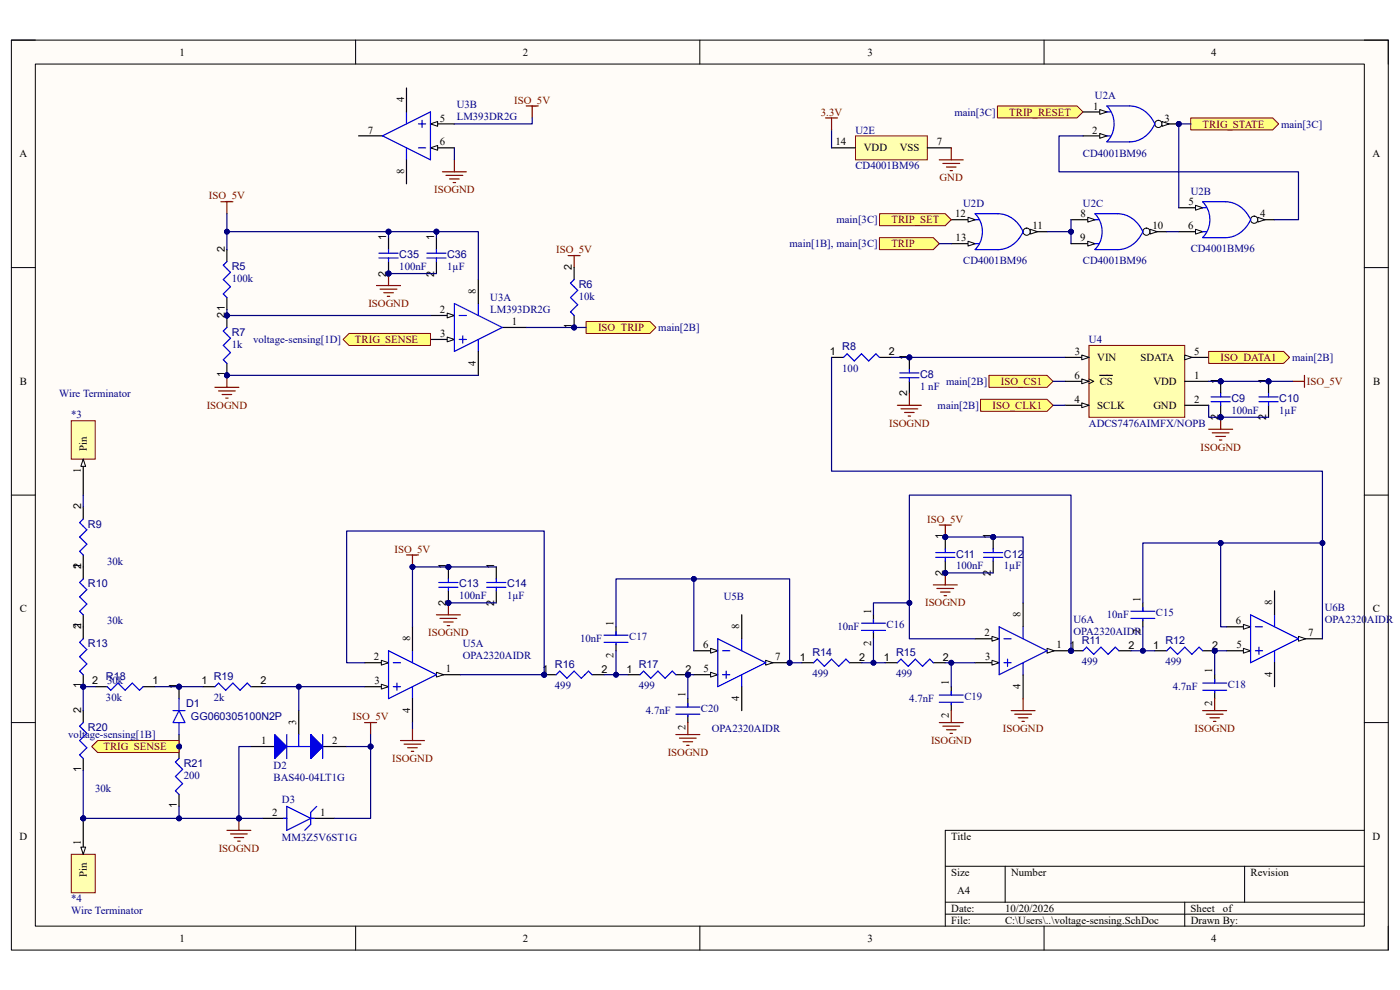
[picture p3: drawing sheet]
<svg xmlns="http://www.w3.org/2000/svg" width="297mm" height="210mm" viewBox="0 0 297 210" stroke-linecap="round" stroke-linejoin="round" font-family="sans-serif">
<defs><g id="words">
<g font-size="2.3">
<text x="38.1" y="11.8">1</text>
<text x="110.9" y="11.8">2</text>
<text x="184" y="11.8">3</text>
<text x="256.9" y="11.8">4</text>
<text x="85.7" y="21.7" transform="rotate(-90 85.7 21.7)">4</text>
<text x="231.9" y="23.2">1</text>
<text x="78.1" y="28.3">7</text>
<text x="93.3" y="25.8">5</text>
<text x="231.7" y="28.3">2</text>
<text x="247" y="25.8">3</text>
<text x="4.1" y="33.4">A</text>
<text x="93.3" y="30.9">6</text>
<text x="177.2" y="30.9">14</text>
<text x="183.3" y="32.1">VDD</text>
<text x="190.9" y="32.1">VSS</text>
<text x="198.8" y="30.9">7</text>
<text x="291.2" y="33.4">A</text>
<text x="85.7" y="37" transform="rotate(-90 85.7 37)">8</text>
<text x="202.6" y="46.1">12</text>
<text x="229.2" y="46.1">8</text>
<text x="252.1" y="43.6">5</text>
<text x="267.3" y="46.1">4</text>
<text x="47.7" y="53.5" transform="rotate(-90 47.7 53.5)">2</text>
<text x="82" y="50.9" transform="rotate(-90 82 50.9)">1</text>
<text x="92.1" y="50.9" transform="rotate(-90 92.1 50.9)">1</text>
<text x="202.7" y="51.2">13</text>
<text x="219.1" y="48.6">11</text>
<text x="229.2" y="51.2">9</text>
<text x="244.5" y="48.6">10</text>
<text x="252.1" y="48.6">6</text>
<text x="82" y="58.7" transform="rotate(-90 82 58.7)">2</text>
<text x="92.1" y="58.7" transform="rotate(-90 92.1 58.7)">2</text>
<text x="121.3" y="57.3" transform="rotate(-90 121.3 57.3)">2</text>
<text x="101" y="62.4" transform="rotate(-90 101 62.4)">8</text>
<text x="47.7" y="67.4" transform="rotate(-90 47.7 67.4)">21</text>
<text x="93.3" y="66.4">2</text>
<text x="93.4" y="71.5">3</text>
<text x="108.6" y="69">1</text>
<text x="121.3" y="69.8" transform="rotate(-90 121.3 69.8)">1</text>
<text x="101" y="77.6" transform="rotate(-90 101 77.6)">4</text>
<text x="176.1" y="75.4">1</text>
<text x="188.6" y="75.4">2</text>
<text x="192.4" y="76.3" transform="rotate(-90 192.4 76.3)">1</text>
<text x="228" y="75.3">3</text>
<text x="232.8" y="76.6">VIN</text>
<text x="241.9" y="76.6">SDATA</text>
<text x="253.4" y="75.3">5</text>
<text x="4.2" y="81.7">B</text>
<text x="47.7" y="80" transform="rotate(-90 47.7 80)">1</text>
<text x="227.9" y="80.4">6</text>
<text x="233.3" y="81.7">CS</text>
<text x="244.7" y="81.7">VDD</text>
<text x="253.4" y="80.4">1</text>
<text x="258.5" y="81.4" transform="rotate(-90 258.5 81.4)">1</text>
<text x="268.6" y="81.4" transform="rotate(-90 268.6 81.4)">1</text>
<text x="291.3" y="81.7">B</text>
<text x="192.4" y="84.1" transform="rotate(-90 192.4 84.1)">2</text>
<text x="227.9" y="85.5">4</text>
<text x="232.8" y="86.7">SCLK</text>
<text x="244.7" y="86.7">GND</text>
<text x="253.4" y="85.5">2</text>
<text x="258.5" y="89.2" transform="rotate(-90 258.5 89.2)">2</text>
<text x="268.6" y="89.2" transform="rotate(-90 268.6 89.2)">2</text>
<text x="18.4" y="95.6" transform="rotate(-90 18.4 95.6)">Pin</text>
<text x="17.1" y="100.3" transform="rotate(-90 17.1 100.3)">1</text>
<text x="17.2" y="108.1" transform="rotate(-90 17.2 108.1)">2</text>
<text x="200.1" y="114.4" transform="rotate(-90 200.1 114.4)">1</text>
<text x="210.2" y="114.4" transform="rotate(-90 210.2 114.4)">1</text>
<text x="17.2" y="120.8" transform="rotate(-90 17.2 120.8)">2</text>
<text x="17.2" y="120.6" transform="rotate(-90 17.2 120.6)">1</text>
<text x="94.7" y="120.8" transform="rotate(-90 94.7 120.8)">1</text>
<text x="104.8" y="120.8" transform="rotate(-90 104.8 120.8)">1</text>
<text x="200.1" y="122.2" transform="rotate(-90 200.1 122.2)">2</text>
<text x="210.2" y="122.2" transform="rotate(-90 210.2 122.2)">2</text>
<text x="4.2" y="129.9">C</text>
<text x="94.7" y="128.5" transform="rotate(-90 94.7 128.5)">2</text>
<text x="104.8" y="128.5" transform="rotate(-90 104.8 128.5)">2</text>
<text x="184.8" y="130.2" transform="rotate(-90 184.8 130.2)">1</text>
<text x="216.5" y="130.9" transform="rotate(-90 216.5 130.9)">8</text>
<text x="241.9" y="127.6" transform="rotate(-90 241.9 127.6)">1</text>
<text x="269.9" y="128.4" transform="rotate(-90 269.9 128.4)">8</text>
<text x="291.3" y="129.9">C</text>
<text x="17.2" y="133.5" transform="rotate(-90 17.2 133.5)">2</text>
<text x="17.2" y="133.3" transform="rotate(-90 17.2 133.3)">1</text>
<text x="87" y="136" transform="rotate(-90 87 136)">8</text>
<text x="130.2" y="132.7" transform="rotate(-90 130.2 132.7)">1</text>
<text x="149.2" y="137.5">6</text>
<text x="156.8" y="133.5" transform="rotate(-90 156.8 133.5)">8</text>
<text x="184.8" y="137.1" transform="rotate(-90 184.8 137.1)">2</text>
<text x="208.9" y="135">2</text>
<text x="224.2" y="137.5">1</text>
<text x="226.9" y="137.6">1</text>
<text x="239.4" y="137.6">2</text>
<text x="241.9" y="134.5" transform="rotate(-90 241.9 134.5)">2</text>
<text x="244.6" y="137.6">1</text>
<text x="257.2" y="137.6">2</text>
<text x="262.2" y="132.5">6</text>
<text x="262.3" y="137.5">5</text>
<text x="277.5" y="135">7</text>
<text x="79.3" y="140.1">2</text>
<text x="94.6" y="142.6">1</text>
<text x="115.1" y="142.7">1</text>
<text x="127.6" y="142.7">2</text>
<text x="130.2" y="139.6" transform="rotate(-90 130.2 139.6)">2</text>
<text x="132.9" y="142.7">1</text>
<text x="145.4" y="142.7">2</text>
<text x="149.3" y="142.6">5</text>
<text x="164.5" y="140.1">7</text>
<text x="169.7" y="140.1">1</text>
<text x="182.2" y="140.1">2</text>
<text x="187.5" y="140.1">1</text>
<text x="200" y="140.1">2</text>
<text x="209" y="140.1">3</text>
<text x="257.2" y="142.9" transform="rotate(-90 257.2 142.9)">1</text>
<text x="269.9" y="143.7" transform="rotate(-90 269.9 143.7)">4</text>
<text x="17.2" y="146" transform="rotate(-90 17.2 146)">1</text>
<text x="19.6" y="145.2">2</text>
<text x="32.4" y="145.2">1</text>
<text x="37.5" y="146.2" transform="rotate(-90 37.5 146.2)">1</text>
<text x="42.7" y="145.2">1</text>
<text x="55.2" y="145.2">2</text>
<text x="79.4" y="145.2">3</text>
<text x="145.4" y="148" transform="rotate(-90 145.4 148)">1</text>
<text x="156.8" y="148.8" transform="rotate(-90 156.8 148.8)">4</text>
<text x="201.3" y="145.4" transform="rotate(-90 201.3 145.4)">1</text>
<text x="216.5" y="146.2" transform="rotate(-90 216.5 146.2)">4</text>
<text x="257.2" y="149.8" transform="rotate(-90 257.2 149.8)">2</text>
<text x="17.2" y="151.3" transform="rotate(-90 17.2 151.3)">2</text>
<text x="62.9" y="153.8" transform="rotate(-90 62.9 153.8)">3</text>
<text x="87" y="151.3" transform="rotate(-90 87 151.3)">4</text>
<text x="145.4" y="154.9" transform="rotate(-90 145.4 154.9)">2</text>
<text x="201.3" y="152.3" transform="rotate(-90 201.3 152.3)">2</text>
<text x="37.5" y="159" transform="rotate(-90 37.5 159)">2</text>
<text x="55.4" y="157.9">1</text>
<text x="70.5" y="157.9">2</text>
<text x="17.2" y="163.8" transform="rotate(-90 17.2 163.8)">1</text>
<text x="37.5" y="171.4" transform="rotate(-90 37.5 171.4)">1</text>
<text x="57.7" y="173.1">2</text>
<text x="67.9" y="173.1">1</text>
<text x="4.1" y="178.2">D</text>
<text x="17.1" y="179.2" transform="rotate(-90 17.1 179.2)">1</text>
<text x="201.8" y="178.2">Title</text>
<text x="291.2" y="178.2">D</text>
<text x="201.8" y="185.8">Size</text>
<text x="214.5" y="185.8">Number</text>
<text x="265.3" y="185.8">Revision</text>
<text x="18.4" y="186.1" transform="rotate(-90 18.4 186.1)">Pin</text>
<text x="203.1" y="189.6">A4</text>
<text x="201.8" y="193.4">Date:</text>
<text x="201.8" y="196">File:</text>
<text x="213.2" y="196">C:\Users\..\voltage-sensing.SchDoc</text>
<text x="213.2" y="193.4">10/20/2026</text>
<text x="252.6" y="193.4">Sheet</text>
<text x="252.6" y="196">Drawn By:</text>
<text x="259.5" y="193.4">of</text>
<text x="38.1" y="199.8">1</text>
<text x="110.9" y="199.8">2</text>
<text x="184" y="199.8">3</text>
<text x="256.9" y="199.8">4</text>
</g>
<g font-size="2.3" fill="#000080">
<text x="96.9" y="23">U3B</text>
<text x="232.3" y="21">U2A</text>
<text x="96.9" y="25.5">LM393DR2G</text>
<text x="181.5" y="28.3">U2E</text>
<text x="202.5" y="24.5">main[3C]</text>
<text x="271.8" y="27.1">main[3C]</text>
<text x="181.5" y="35.9">CD4001BM96</text>
<text x="229.7" y="33.4">CD4001BM96</text>
<text x="252.6" y="41.3">U2B</text>
<text x="177.5" y="47.4">main[3C]</text>
<text x="204.3" y="43.8">U2D</text>
<text x="229.7" y="43.8">U2C</text>
<text x="167.5" y="52.5">main[1B], main[3C]</text>
<text x="252.6" y="53.5">CD4001BM96</text>
<text x="49.1" y="59.8">100k</text>
<text x="49.1" y="57.3">R5</text>
<text x="84.7" y="57.3">100nF</text>
<text x="84.7" y="54.8">C35</text>
<text x="94.9" y="57.3">1µF</text>
<text x="94.9" y="54.8">C36</text>
<text x="204.3" y="56">CD4001BM96</text>
<text x="229.7" y="56">CD4001BM96</text>
<text x="104" y="63.9">U3A</text>
<text x="122.8" y="63.6">10k</text>
<text x="122.8" y="61.1">R6</text>
<text x="49.1" y="71.3">R7</text>
<text x="104" y="66.4">LM393DR2G</text>
<text x="139.7" y="70.2">main[2B]</text>
<text x="49.1" y="73.8">1k</text>
<text x="53.7" y="72.8">voltage-sensing[1D]</text>
<text x="178.7" y="74.3">R8</text>
<text x="231" y="72.8">U4</text>
<text x="274.1" y="76.6">main[2B]</text>
<text x="178.7" y="78.9">100</text>
<text x="195.2" y="82.7">1 nF</text>
<text x="195.2" y="80.2">C8</text>
<text x="200.7" y="81.7">main[2B]</text>
<text x="12.6" y="84.2">Wire Terminator</text>
<text x="15.1" y="88.8">*3</text>
<text x="198.9" y="86.7">main[2B]</text>
<text x="261.2" y="87.8">100nF</text>
<text x="261.2" y="85.3">C9</text>
<text x="271.4" y="87.8">1µF</text>
<text x="271.4" y="85.3">C10</text>
<text x="231" y="90.6">ADCS7476AIMFX/NOPB</text>
<text x="18.7" y="111.9">R9</text>
<text x="22.7" y="119.8">30k</text>
<text x="202.8" y="118.3">C11</text>
<text x="213" y="118.3">C12</text>
<text x="18.7" y="124.6">R10</text>
<text x="97.4" y="124.6">C13</text>
<text x="107.6" y="124.6">C14</text>
<text x="202.8" y="120.8">100nF</text>
<text x="213" y="120.8">1µF</text>
<text x="97.4" y="127.1">100nF</text>
<text x="107.6" y="127.1">1µF</text>
<text x="153.5" y="127.4">U5B</text>
<text x="234.8" y="131.2">10nF</text>
<text x="245.2" y="130.7">C15</text>
<text x="281.1" y="129.7">U6B</text>
<text x="18.7" y="137.3">R13</text>
<text x="22.7" y="132.5">30k</text>
<text x="98.2" y="137.3">U5A</text>
<text x="123.1" y="136.3">10nF</text>
<text x="133.5" y="135.8">C17</text>
<text x="177.7" y="133.7">10nF</text>
<text x="188.1" y="133.2">C16</text>
<text x="227.7" y="132.2">U6A</text>
<text x="227.7" y="134.7">OPA2320AIDR</text>
<text x="229.5" y="136.6">R11</text>
<text x="247.3" y="136.6">R12</text>
<text x="281.1" y="132.2">OPA2320AIDR</text>
<text x="98.2" y="139.8">OPA2320AIDR</text>
<text x="117.7" y="141.6">R16</text>
<text x="135.5" y="141.6">R17</text>
<text x="172.3" y="143.6">499</text>
<text x="172.3" y="139.1">R14</text>
<text x="190.1" y="143.6">499</text>
<text x="190.1" y="139.1">R15</text>
<text x="229.5" y="141.1">499</text>
<text x="247.3" y="141.1">499</text>
<text x="22.5" y="148.7">30k</text>
<text x="22.5" y="144.2">R18</text>
<text x="22.7" y="145.2">30k</text>
<text x="45.3" y="148.7">2k</text>
<text x="45.3" y="144.2">R19</text>
<text x="117.7" y="146.2">499</text>
<text x="135.5" y="146.2">499</text>
<text x="192.9" y="149">4.7nF</text>
<text x="204.6" y="148.5">C19</text>
<text x="248.8" y="146.4">4.7nF</text>
<text x="260.5" y="145.9">C18</text>
<text x="18.7" y="155.1">R20</text>
<text x="39.5" y="150">D1</text>
<text x="40.5" y="152.8">GG060305100N2P</text>
<text x="137" y="151.5">4.7nF</text>
<text x="148.7" y="151">C20</text>
<text x="151" y="155.3">OPA2320AIDR</text>
<text x="14.5" y="156.6">voltage-sensing[1B]</text>
<text x="39" y="165.2">200</text>
<text x="39" y="162.7">R21</text>
<text x="58" y="163.2">D2</text>
<text x="58" y="165.7">BAS40-04LT1G</text>
<text x="20.2" y="168">30k</text>
<text x="59.8" y="170.3">D3</text>
<text x="59.8" y="178.4">MM3Z5V6ST1G</text>
<text x="15.1" y="191.4">*4</text>
<text x="15.1" y="194">Wire Terminator</text>
</g>
<g font-size="2.3" fill="#800000">
<text x="109.1" y="22">ISO_5V</text>
<text x="174.2" y="24.5">3.3V</text>
<text x="214.1" y="24.5">TRIP_RESET</text>
<text x="255.1" y="27.1">TRIG_STATE</text>
<text x="92.1" y="41">ISOGND</text>
<text x="199.3" y="38.5">GND</text>
<text x="44.3" y="42.3">ISO_5V</text>
<text x="189.1" y="47.4">TRIP_SET</text>
<text x="118" y="53.7">ISO_5V</text>
<text x="189.1" y="52.5">TRIP</text>
<text x="78.1" y="65.2">ISOGND</text>
<text x="126.9" y="70.2">ISO_TRIP</text>
<text x="75.3" y="72.8">TRIG_SENSE</text>
<text x="259" y="76.6">ISO_DATA1</text>
<text x="212.3" y="81.7">ISO_CS1</text>
<text x="277.2" y="81.7">ISO_5V</text>
<text x="43.9" y="86.7">ISOGND</text>
<text x="210.6" y="86.7">ISO_CLK1</text>
<text x="188.6" y="90.6">ISOGND</text>
<text x="254.7" y="95.6">ISOGND</text>
<text x="196.7" y="110.9">ISO_5V</text>
<text x="83.7" y="117.2">ISO_5V</text>
<text x="196.3" y="128.7">ISOGND</text>
<text x="90.8" y="135">ISOGND</text>
<text x="74.8" y="152.8">ISO_5V</text>
<text x="212.8" y="155.3">ISOGND</text>
<text x="253.4" y="155.3">ISOGND</text>
<text x="22" y="159.1">TRIG_SENSE</text>
<text x="83.2" y="161.7">ISOGND</text>
<text x="141.6" y="160.4">ISOGND</text>
<text x="197.5" y="157.9">ISOGND</text>
<text x="46.4" y="180.7">ISOGND</text>
</g>
</g></defs>
<path d="M2.4 8.5h292.1v193h-292.1z" fill-rule="evenodd" fill="#fffcf8"/>
<path d="M2.4 8.5h292.1v193h-292.1z" fill="none" stroke="#000" stroke-width=".21"/>
<path d="M7.5 13.6h281.9v182.9h-281.9z" fill-rule="evenodd" fill="#fffcf8"/>
<g fill="none" stroke="#000" stroke-width=".21">
<path d="M2.4 8.5h5.1M7.5 13.6h281.9v182.9h-281.9zM75.4 8.5v5.1M148.5 8.5v5.1M221.5 8.5v5.1M289.4 8.5h5.1v5.1M2.4 56.8h5.1M289.4 56.8h5.1M2.4 105h5.1M289.4 105h5.1M2.4 153.3h5.1M289.4 153.3h5.1"/>
<path d="M289.4 176.1h-88.9v20.4M75.4 196.5v5M148.5 196.5v5M200.5 183.8h88.9M200.5 191.4h88.9M200.5 193.9h88.9M213.2 183.8v7.6M221.5 196.5v5M251.3 191.4v5.1M264 183.8v7.6M294.5 196.5v5"/>
</g>
<circle cx="250.1" cy="26.3" r=".51" fill="#000080"/>
<circle cx="250.1" cy="26.3" r=".51" fill="none" stroke="#000080" stroke-width=".21"/>
<path d="M229.8 23.7h5" fill="none" stroke="#000" stroke-width=".25"/>
<path d="M233.3 23.2l1.5 .5-1.5 .6z" fill="#f8fcff"/>
<path d="M233.3 23.2l1.5 .5-1.5 .6z" fill="none" stroke="#000" stroke-width=".21"/>
<path d="M229.8 28.8h5" fill="none" stroke="#000" stroke-width=".25"/>
<path d="M233.3 28.3l1.5 .5-1.5 .5z" fill="#f8fcff"/>
<path d="M233.3 28.3l1.5 .5-1.5 .5z" fill="none" stroke="#000" stroke-width=".21"/>
<path d="M245 26.3h5.1" fill="none" stroke="#000" stroke-width=".25"/>
<circle cx="245.8" cy="26.3" r=".76" fill="#f8fcff"/>
<circle cx="245.8" cy="26.3" r=".76" fill="none" stroke="#000" stroke-width=".21"/>
<path d="M246.5 25.8l1.5 .5-1.5 .5z" fill="#f8fcff"/>
<path d="M246.5 25.8l1.5 .5-1.5 .5z" fill="none" stroke="#000" stroke-width=".21"/>
<circle cx="250.1" cy="26.3" r=".51" fill="#000080"/>
<circle cx="250.1" cy="26.3" r=".51" fill="none" stroke="#000080" stroke-width=".21"/>
<path d="M234.8 22.5a5.4 5.4 0 0 1 0 7.6M234.8 22.5h4.9a6 6 0 0 1 5.3 3.8 6.1 6.1 0 0 1-5.3 3.8h-4.9M234.8 23.7h.8M234.8 28.8h.8" fill="none" stroke="#00f" stroke-width=".25"/>
<path d="M265.3 46.6h5.1" fill="none" stroke="#000" stroke-width=".25"/>
<circle cx="266.1" cy="46.6" r=".76" fill="#f8fcff"/>
<circle cx="266.1" cy="46.6" r=".76" fill="none" stroke="#000" stroke-width=".21"/>
<path d="M266.8 46.1l1.6 .5-1.6 .5z" fill="#f8fcff"/>
<path d="M266.8 46.1l1.6 .5-1.6 .5z" fill="none" stroke="#000" stroke-width=".21"/>
<path d="M250.1 44.1h5.1" fill="none" stroke="#000" stroke-width=".25"/>
<path d="M253.6 43.6l1.6 .5-1.6 .5z" fill="#f8fcff"/>
<path d="M253.6 43.6l1.6 .5-1.6 .5z" fill="none" stroke="#000" stroke-width=".21"/>
<path d="M250.1 49.1h5.1" fill="none" stroke="#000" stroke-width=".25"/>
<path d="M253.6 48.6l1.6 .5-1.6 .6z" fill="#f8fcff"/>
<path d="M253.6 48.6l1.6 .5-1.6 .6z" fill="none" stroke="#000" stroke-width=".21"/>
<path d="M255.1 42.8a5.4 5.4 0 0 1 0 7.6M255.2 42.8h4.8a6 6 0 0 1 5.3 3.8 6.1 6.1 0 0 1-5.3 3.8h-4.8M255.2 44.1h.7M255.2 49.1h.7" fill="none" stroke="#00f" stroke-width=".25"/>
<path d="M242.5 49.1h5" fill="none" stroke="#000" stroke-width=".25"/>
<circle cx="243.2" cy="49.1" r=".76" fill="#f8fcff"/>
<circle cx="243.2" cy="49.1" r=".76" fill="none" stroke="#000" stroke-width=".21"/>
<path d="M244 48.6l1.5 .5-1.5 .6z" fill="#f8fcff"/>
<path d="M244 48.6l1.5 .5-1.5 .6z" fill="none" stroke="#000" stroke-width=".21"/>
<path d="M227.2 46.6h5.1" fill="none" stroke="#000" stroke-width=".25"/>
<path d="M230.8 46.1l1.5 .5-1.5 .5z" fill="#f8fcff"/>
<path d="M230.8 46.1l1.5 .5-1.5 .5z" fill="none" stroke="#000" stroke-width=".21"/>
<path d="M227.2 51.7h5.1" fill="none" stroke="#000" stroke-width=".25"/>
<path d="M230.8 51.2l1.5 .5-1.5 .5z" fill="#f8fcff"/>
<path d="M230.8 51.2l1.5 .5-1.5 .5z" fill="none" stroke="#000" stroke-width=".21"/>
<path d="M232.3 45.4a5.4 5.4 0 0 1 0 7.5M232.3 45.3h4.8a6 6 0 0 1 5.4 3.8 6.1 6.1 0 0 1-5.4 3.9h-4.8M232.3 46.6h.8M232.3 51.7h.8" fill="none" stroke="#00f" stroke-width=".25"/>
<path d="M217.1 49.1h5" fill="none" stroke="#000" stroke-width=".25"/>
<circle cx="217.8" cy="49.1" r=".76" fill="#f8fcff"/>
<circle cx="217.8" cy="49.1" r=".76" fill="none" stroke="#000" stroke-width=".21"/>
<path d="M218.6 48.6l1.5 .5-1.5 .6z" fill="#f8fcff"/>
<path d="M218.6 48.6l1.5 .5-1.5 .6z" fill="none" stroke="#000" stroke-width=".21"/>
<path d="M201.8 46.6h5.1" fill="none" stroke="#000" stroke-width=".25"/>
<path d="M205.4 46.1l1.5 .5-1.5 .5z" fill="#f8fcff"/>
<path d="M205.4 46.1l1.5 .5-1.5 .5z" fill="none" stroke="#000" stroke-width=".21"/>
<path d="M201.8 51.7h5.1" fill="none" stroke="#000" stroke-width=".25"/>
<path d="M205.4 51.2l1.5 .5-1.5 .5z" fill="#f8fcff"/>
<path d="M205.4 51.2l1.5 .5-1.5 .5z" fill="none" stroke="#000" stroke-width=".21"/>
<path d="M206.9 45.4a5.4 5.4 0 0 1 0 7.5M206.9 45.3h4.8a6 6 0 0 1 5.4 3.8 6.1 6.1 0 0 1-5.4 3.9h-4.8M206.9 46.6h.8M206.9 51.7h.8" fill="none" stroke="#00f" stroke-width=".25"/>
<path d="M186.6 50.4h11.4l1.3 1.3-1.3 1.3h-11.4z" fill-rule="evenodd" fill="#ffff80"/>
<path d="M186.6 50.4h11.4l1.3 1.3-1.3 1.3h-11.4z" fill="none" stroke="#800000" stroke-width=".21"/>
<path d="M186.6 45.3h13.9l1.3 1.3-1.3 1.3h-13.9z" fill-rule="evenodd" fill="#ffff80"/>
<path d="M186.6 45.3h13.9l1.3 1.3-1.3 1.3h-13.9z" fill="none" stroke="#800000" stroke-width=".21"/>
<path d="M211.6 22.5h16.9l1.3 1.2-1.3 1.3h-16.9z" fill-rule="evenodd" fill="#ffff80"/>
<path d="M211.6 22.5h16.9l1.3 1.2-1.3 1.3h-16.9z" fill="none" stroke="#800000" stroke-width=".21"/>
<path d="M252.6 25h17.4l1.3 1.3-1.3 1.3h-17.4z" fill-rule="evenodd" fill="#ffff80"/>
<path d="M252.6 25h17.4l1.3 1.3-1.3 1.3h-17.4z" fill="none" stroke="#800000" stroke-width=".21"/>
<path d="M181.5 28.8h15.2v5.1h-15.2z" fill-rule="evenodd" fill="#ffffb0"/>
<path d="M181.5 28.8h15.2v5.1h-15.2z" fill="none" stroke="#800000" stroke-width=".21"/>
<path d="M176.4 31.4h5.1M196.7 31.4h5.1M17.7 107.6v2.5M17.7 117.7v5.1M17.7 130.4v2.6" fill="none" stroke="#000" stroke-width=".25"/>
<path d="M17.7 110.1l-.8 .8 1.5 1.5-1.5 1.5 1.5 1.5-1.5 1.6 .8 .7M17.7 122.8l-.8 .8 1.5 1.5-1.5 1.5 1.5 1.5-1.5 1.6 .8 .7" fill="none" stroke="#00f" stroke-width=".25"/>
<circle cx="17.7" cy="145.7" r=".51" fill="#000080"/>
<circle cx="17.7" cy="145.7" r=".51" fill="none" stroke="#000080" stroke-width=".21"/>
<path d="M17.7 133v2.5M17.7 143.1v2.6" fill="none" stroke="#000" stroke-width=".25"/>
<circle cx="17.7" cy="145.7" r=".51" fill="#000080"/>
<circle cx="17.7" cy="145.7" r=".51" fill="none" stroke="#000080" stroke-width=".21"/>
<path d="M17.7 135.5l-.8 .8 1.5 1.5-1.5 1.5 1.5 1.5-1.5 1.6 .8 .7M17.7 153.3l-.8 .8 1.5 1.5-1.5 1.5 1.5 1.5-1.5 1.5 .8 .8" fill="none" stroke="#00f" stroke-width=".25"/>
<path d="M17.7 150.7v2.6M17.7 160.9v2.5" fill="none" stroke="#000" stroke-width=".25"/>
<path d="M231 73.3h20.3v15.2h-20.3z" fill-rule="evenodd" fill="#ffffb0"/>
<path d="M231 73.3h20.3v15.2h-20.3z" fill="none" stroke="#800000" stroke-width=".21"/>
<path d="M225.9 75.8h5.1M251.3 80.9h5.1M251.3 86h5.1" fill="none" stroke="#000" stroke-width=".25"/>
<path d="M229.5 75.3l1.5 .5-1.5 .5z" fill="#f8fcff"/>
<path d="M229.5 75.3l1.5 .5-1.5 .5z" fill="none" stroke="#000" stroke-width=".21"/>
<path d="M225.9 80.9h5.1" fill="none" stroke="#000" stroke-width=".25"/>
<path d="M229.5 80.4l1.5 .5-1.5 .5z" fill="#f8fcff"/>
<path d="M229.5 80.4l1.5 .5-1.5 .5zM231 80.4l1 .5-1 .5" fill="none" stroke="#000" stroke-width=".21"/>
<path d="M233.3 79.6h2.7M251.3 75.8h5.1" fill="none" stroke="#000" stroke-width=".25"/>
<path d="M251.3 75.3l1.6 .5-1.6 .5z" fill="#f8fcff"/>
<path d="M251.3 75.3l1.6 .5-1.6 .5z" fill="none" stroke="#000" stroke-width=".21"/>
<path d="M225.9 86h5.1" fill="none" stroke="#000" stroke-width=".25"/>
<path d="M229.5 85.5l1.5 .5-1.5 .5z" fill="#f8fcff"/>
<path d="M229.5 85.5l1.5 .5-1.5 .5z" fill="none" stroke="#000" stroke-width=".21"/>
<path d="M208 84.7h14.1l1.3 1.3-1.3 1.2h-14.1z" fill-rule="evenodd" fill="#ffff80"/>
<path d="M208 84.7h14.1l1.3 1.3-1.3 1.2h-14.1z" fill="none" stroke="#800000" stroke-width=".21"/>
<path d="M209.8 79.6h12.3l1.3 1.3-1.3 1.3h-12.3z" fill-rule="evenodd" fill="#ffff80"/>
<path d="M209.8 79.6h12.3l1.3 1.3-1.3 1.3h-12.3z" fill="none" stroke="#800000" stroke-width=".21"/>
<path d="M256.4 74.5h15.9l1.3 1.3-1.3 1.3h-15.9z" fill-rule="evenodd" fill="#ffff80"/>
<path d="M256.4 74.5h15.9l1.3 1.3-1.3 1.3h-15.9z" fill="none" stroke="#800000" stroke-width=".21"/>
<path d="M86.2 117.7h2.6M87.5 117.7v2.6" fill="none" stroke="#800000" stroke-width=".25"/>
<circle cx="87.5" cy="120.3" r=".51" fill="#000080"/>
<circle cx="87.5" cy="120.3" r=".51" fill="none" stroke="#000080" stroke-width=".21"/>
<circle cx="38" cy="145.7" r=".51" fill="#000080"/>
<circle cx="38" cy="145.7" r=".51" fill="none" stroke="#000080" stroke-width=".21"/>
<circle cx="38" cy="158.4" r=".51" fill="#000080"/>
<circle cx="38" cy="158.4" r=".51" fill="none" stroke="#000080" stroke-width=".21"/>
<path d="M38 145.7v2.5" fill="none" stroke="#000" stroke-width=".25"/>
<circle cx="38" cy="145.7" r=".51" fill="#000080"/>
<circle cx="38" cy="145.7" r=".51" fill="none" stroke="#000080" stroke-width=".21"/>
<path d="M38 155.8v2.6" fill="none" stroke="#000" stroke-width=".25"/>
<circle cx="38" cy="158.4" r=".51" fill="#000080"/>
<circle cx="38" cy="158.4" r=".51" fill="none" stroke="#000080" stroke-width=".21"/>
<path d="M36.7 150.7h2.5M38 150.7l1.2 2.6h-2.5zM38 148.2v2.5M38 153.3v2.5M60.8 158.4h5.1M63.4 155.8v2.6" fill="none" stroke="#00f" stroke-width=".25"/>
<path d="M53.2 158.4h5.1M63.4 150.7v5.1M68.5 158.4h5" fill="none" stroke="#000" stroke-width=".25"/>
<path d="M58.3 155.8l2.5 2.6-2.5 2.5z" fill="#00f"/>
<path d="M58.3 155.8l2.5 2.6-2.5 2.5zM60.8 155.8v5.1" fill="none" stroke="#00f" stroke-width=".25"/>
<path d="M65.9 155.8l2.6 2.6-2.6 2.5z" fill="#00f"/>
<path d="M65.9 155.8l2.6 2.6-2.6 2.5zM68.5 155.8v5.1" fill="none" stroke="#00f" stroke-width=".25"/>
<path d="M65.9 155.8l2.6 2.6-2.6 2.5z" fill="#00f"/>
<path d="M22.7 145.7l.8 .7 1.5-1.5 1.5 1.5 1.6-1.5 1.5 1.5 .8-.7M45.6 145.7l.8-.8 1.5 1.5 1.5-1.5 1.5 1.5 1.6-1.5 .7 .8M65.9 155.8l2.6 2.6-2.6 2.5z" fill="none" stroke="#00f" stroke-width=".25"/>
<path d="M20.2 145.7h2.5M30.4 145.7h2.5M43.1 145.7h2.5M53.2 145.7h2.6" fill="none" stroke="#000" stroke-width=".25"/>
<path d="M77.3 153.3h2.6M78.6 153.3v2.5" fill="none" stroke="#800000" stroke-width=".25"/>
<circle cx="192.9" cy="75.8" r=".51" fill="#000080"/>
<circle cx="192.9" cy="75.8" r=".51" fill="none" stroke="#000080" stroke-width=".21"/>
<path d="M192.9 75.8v2.6" fill="none" stroke="#000" stroke-width=".25"/>
<circle cx="192.9" cy="75.8" r=".51" fill="#000080"/>
<circle cx="192.9" cy="75.8" r=".51" fill="none" stroke="#000080" stroke-width=".21"/>
<path d="M192.9 80.9v2.5" fill="none" stroke="#000" stroke-width=".25"/>
<path d="M190.9 79.1h4.1M192.9 78.4v.7M190.9 80.1h4.1M192.9 80.1v.8" fill="none" stroke="#00f" stroke-width=".25"/>
<circle cx="95.1" cy="120.3" r=".51" fill="#000080"/>
<circle cx="95.1" cy="120.3" r=".51" fill="none" stroke="#000080" stroke-width=".21"/>
<circle cx="95.1" cy="127.9" r=".51" fill="#000080"/>
<circle cx="95.1" cy="127.9" r=".51" fill="none" stroke="#000080" stroke-width=".21"/>
<path d="M95.1 120.3v2.5" fill="none" stroke="#000" stroke-width=".25"/>
<circle cx="95.1" cy="120.3" r=".51" fill="#000080"/>
<circle cx="95.1" cy="120.3" r=".51" fill="none" stroke="#000080" stroke-width=".21"/>
<path d="M95.1 125.3v2.6" fill="none" stroke="#000" stroke-width=".25"/>
<circle cx="95.1" cy="127.9" r=".51" fill="#000080"/>
<circle cx="95.1" cy="127.9" r=".51" fill="none" stroke="#000080" stroke-width=".21"/>
<path d="M93.1 124.6h4.1M93.1 123.6h4.1M95.1 122.8v.8M95.1 124.6v.7M103.3 124.6h4M103.3 123.6h4M105.3 122.8v.8M105.3 124.6v.7" fill="none" stroke="#00f" stroke-width=".25"/>
<path d="M105.3 120.3v2.5M105.3 125.3v2.6" fill="none" stroke="#000" stroke-width=".25"/>
<circle cx="259" cy="80.9" r=".51" fill="#000080"/>
<circle cx="259" cy="80.9" r=".51" fill="none" stroke="#000080" stroke-width=".21"/>
<circle cx="259" cy="88.5" r=".51" fill="#000080"/>
<circle cx="259" cy="88.5" r=".51" fill="none" stroke="#000080" stroke-width=".21"/>
<path d="M259 80.9v2.5" fill="none" stroke="#000" stroke-width=".25"/>
<circle cx="259" cy="80.9" r=".51" fill="#000080"/>
<circle cx="259" cy="80.9" r=".51" fill="none" stroke="#000080" stroke-width=".21"/>
<path d="M259 86v2.5" fill="none" stroke="#000" stroke-width=".25"/>
<circle cx="259" cy="88.5" r=".51" fill="#000080"/>
<circle cx="259" cy="88.5" r=".51" fill="none" stroke="#000080" stroke-width=".21"/>
<path d="M256.9 85.2h4.1M256.9 84.2h4.1M259 83.4v.8M259 85.2v.8" fill="none" stroke="#00f" stroke-width=".25"/>
<circle cx="269.1" cy="80.9" r=".51" fill="#000080"/>
<circle cx="269.1" cy="80.9" r=".51" fill="none" stroke="#000080" stroke-width=".21"/>
<path d="M269.1 80.9v2.5" fill="none" stroke="#000" stroke-width=".25"/>
<circle cx="269.1" cy="80.9" r=".51" fill="#000080"/>
<circle cx="269.1" cy="80.9" r=".51" fill="none" stroke="#000080" stroke-width=".21"/>
<path d="M91.3 66.9h5.1M106.6 69.5h5M269.1 86v2.5M55.8 173.6h5M65.9 173.6h5.1" fill="none" stroke="#000" stroke-width=".25"/>
<path d="M267.1 85.2h4.1M267.1 84.2h4.1M269.1 83.4v.8M269.1 85.2v.8M60.1 173.6h.7M60.8 171.1l5.1 2.5-5.1 2.5zM65.9 173.6h.8M67.2 171.1l-1.3 1.2v2.6l-1.2 1.2" fill="none" stroke="#00f" stroke-width=".25"/>
<path d="M276.7 79.6v2.6M274.2 80.9h2.5" fill="none" stroke="#800000" stroke-width=".25"/>
<path d="M94.9 66.4l1.5 .5-1.5 .5z" fill="#f8fcff"/>
<path d="M94.9 66.4l1.5 .5-1.5 .5z" fill="none" stroke="#000" stroke-width=".21"/>
<path d="M91.3 72h5.1" fill="none" stroke="#000" stroke-width=".25"/>
<path d="M94.9 71.5l1.5 .5-1.5 .5z" fill="#f8fcff"/>
<path d="M94.9 71.5l1.5 .5-1.5 .5z" fill="none" stroke="#000" stroke-width=".21"/>
<path d="M96.4 64.4l10.2 5.1-10.2 5zM97.4 66.9h1.5M97.4 72h1.5M98.2 71.2v1.6M101.5 64.4v2.5M101.5 72v2.5" fill="none" stroke="#00f" stroke-width=".25"/>
<path d="M91.3 26.3h5.1M101.5 59.3v5.1M101.5 74.5v5.1" fill="none" stroke="#000" stroke-width=".25"/>
<path d="M91.3 26.3l1.5-.5v1z" fill="#f8fcff"/>
<path d="M91.3 26.3l1.5-.5v1z" fill="none" stroke="#000" stroke-width=".21"/>
<path d="M91.3 31.4h5.1" fill="none" stroke="#000" stroke-width=".25"/>
<path d="M91.3 31.4l1.5-.5v1z" fill="#f8fcff"/>
<path d="M91.3 31.4l1.5-.5v1z" fill="none" stroke="#000" stroke-width=".21"/>
<path d="M86.2 18.7v5M76.1 28.8h5.1M86.2 33.9v5.1" fill="none" stroke="#000" stroke-width=".25"/>
<path d="M81.2 28.8l10.1-5.1v10.2zM86.2 23.7v2.6M86.2 31.4v2.5M88.8 31.4h1.5M88.8 26.3h1.5M89.5 25.5v1.5" fill="none" stroke="#00f" stroke-width=".25"/>
<circle cx="38" cy="158.4" r=".51" fill="#000080"/>
<circle cx="38" cy="158.4" r=".51" fill="none" stroke="#000080" stroke-width=".21"/>
<path d="M38 158.4v2.5" fill="none" stroke="#000" stroke-width=".25"/>
<circle cx="38" cy="158.4" r=".51" fill="#000080"/>
<circle cx="38" cy="158.4" r=".51" fill="none" stroke="#000080" stroke-width=".21"/>
<path d="M38 168.5v2.6" fill="none" stroke="#000" stroke-width=".25"/>
<path d="M38 160.9l-.8 .8 1.5 1.5-1.5 1.5 1.5 1.5-1.5 1.6 .8 .7" fill="none" stroke="#00f" stroke-width=".25"/>
<path d="M19.4 158.4l1.3-1.3h17.3v2.5h-17.3z" fill-rule="evenodd" fill="#ffff80"/>
<path d="M19.4 158.4l1.3-1.3h17.3v2.5h-17.3z" fill="none" stroke="#800000" stroke-width=".21"/>
<circle cx="38" cy="158.4" r=".51" fill="#000080"/>
<circle cx="38" cy="158.4" r=".51" fill="none" stroke="#000080" stroke-width=".21"/>
<path d="M72.8 72l1.3-1.3h17.2v2.6h-17.2z" fill-rule="evenodd" fill="#ffff80"/>
<path d="M72.8 72l1.3-1.3h17.2v2.6h-17.2z" fill="none" stroke="#800000" stroke-width=".21"/>
<path d="M46.9 42.8h2.5M48.1 42.8v2.5" fill="none" stroke="#800000" stroke-width=".25"/>
<path d="M124.3 68.2h13.6l1.2 1.3-1.2 1.2h-13.6z" fill-rule="evenodd" fill="#ffff80"/>
<path d="M124.3 68.2h13.6l1.2 1.3-1.2 1.2h-13.6z" fill="none" stroke="#800000" stroke-width=".21"/>
<circle cx="17.7" cy="173.6" r=".51" fill="#000080"/>
<circle cx="17.7" cy="173.6" r=".51" fill="none" stroke="#000080" stroke-width=".21"/>
<path d="M15.1 181.2h5.1v8.2h-5.1z" fill-rule="evenodd" fill="#ffffb0"/>
<path d="M15.1 181.2h5.1v8.2h-5.1z" fill="none" stroke="#800000" stroke-width=".21"/>
<path d="M17.7 173.6v7.6" fill="none" stroke="#000" stroke-width=".25"/>
<path d="M17.2 179.7h1l-.5 1.5z" fill="#f8fcff"/>
<path d="M17.2 179.7h1l-.5 1.5z" fill="none" stroke="#000" stroke-width=".21"/>
<circle cx="17.7" cy="173.6" r=".51" fill="#000080"/>
<circle cx="17.7" cy="173.6" r=".51" fill="none" stroke="#000080" stroke-width=".21"/>
<path d="M15.1 89.3h5.1v8.1h-5.1z" fill-rule="evenodd" fill="#ffffb0"/>
<path d="M15.1 89.3h5.1v8.1h-5.1z" fill="none" stroke="#800000" stroke-width=".21"/>
<path d="M17.7 97.4v7.6" fill="none" stroke="#000" stroke-width=".25"/>
<path d="M17.7 97.4l.5 1.5h-1z" fill="#f8fcff"/>
<path d="M17.7 97.4l.5 1.5h-1z" fill="none" stroke="#000" stroke-width=".21"/>
<path d="M120.5 54.2h2.6M121.8 54.2v2.6" fill="none" stroke="#800000" stroke-width=".25"/>
<path d="M176.4 75.8h2.6M186.6 75.8h2.5" fill="none" stroke="#000" stroke-width=".25"/>
<path d="M179 75.8l.7-.7 1.5 1.5 1.6-1.5 1.5 1.5 1.5-1.5 .8 .7" fill="none" stroke="#00f" stroke-width=".25"/>
<circle cx="227.2" cy="138.1" r=".51" fill="#000080"/>
<circle cx="227.2" cy="138.1" r=".51" fill="none" stroke="#000080" stroke-width=".21"/>
<path d="M222.1 138h5.1" fill="none" stroke="#000" stroke-width=".25"/>
<path d="M222.1 137.5l1.6 .5-1.6 .6z" fill="#f8fcff"/>
<path d="M222.1 137.5l1.6 .5-1.6 .6z" fill="none" stroke="#000" stroke-width=".21"/>
<circle cx="227.2" cy="138.1" r=".51" fill="#000080"/>
<circle cx="227.2" cy="138.1" r=".51" fill="none" stroke="#000080" stroke-width=".21"/>
<path d="M206.9 140.6h5.1" fill="none" stroke="#000" stroke-width=".25"/>
<path d="M210.4 140.1l1.6 .5-1.6 .5z" fill="#f8fcff"/>
<path d="M210.4 140.1l1.6 .5-1.6 .5z" fill="none" stroke="#000" stroke-width=".21"/>
<path d="M206.9 135.5h5.1" fill="none" stroke="#000" stroke-width=".25"/>
<path d="M210.4 135l1.6 .5-1.6 .5z" fill="#f8fcff"/>
<path d="M210.4 135l1.6 .5-1.6 .5z" fill="none" stroke="#000" stroke-width=".21"/>
<path d="M212 133l10.1 5-10.1 5.1zM213 135.5h1.5M213.8 139.8v1.6M217.1 133v2.5M213 140.6h1.5M217.1 140.6v2.5" fill="none" stroke="#00f" stroke-width=".25"/>
<path d="M217.1 127.9v5.1M217.1 143.1v5.1" fill="none" stroke="#000" stroke-width=".25"/>
<circle cx="167.5" cy="140.6" r=".51" fill="#000080"/>
<circle cx="167.5" cy="140.6" r=".51" fill="none" stroke="#000080" stroke-width=".21"/>
<path d="M162.4 140.6h5.1" fill="none" stroke="#000" stroke-width=".25"/>
<path d="M162.4 140.1l1.6 .5-1.6 .5z" fill="#f8fcff"/>
<path d="M162.4 140.1l1.6 .5-1.6 .5z" fill="none" stroke="#000" stroke-width=".21"/>
<circle cx="167.5" cy="140.6" r=".51" fill="#000080"/>
<circle cx="167.5" cy="140.6" r=".51" fill="none" stroke="#000080" stroke-width=".21"/>
<path d="M147.2 143.1h5.1" fill="none" stroke="#000" stroke-width=".25"/>
<path d="M150.8 142.6l1.5 .5-1.5 .5z" fill="#f8fcff"/>
<path d="M150.8 142.6l1.5 .5-1.5 .5z" fill="none" stroke="#000" stroke-width=".21"/>
<path d="M147.2 138h5.1" fill="none" stroke="#000" stroke-width=".25"/>
<path d="M150.8 137.5l1.5 .5-1.5 .6z" fill="#f8fcff"/>
<path d="M150.8 137.5l1.5 .5-1.5 .6z" fill="none" stroke="#000" stroke-width=".21"/>
<path d="M152.3 135.5l10.1 5.1-10.1 5.1zM153.3 138h1.5M157.4 135.5v2.5M153.3 143.1h1.5M154.1 142.4v1.5M157.4 143.1v2.6" fill="none" stroke="#00f" stroke-width=".25"/>
<path d="M157.4 130.4v5.1M92.6 143.1h5.1M157.4 145.7v5" fill="none" stroke="#000" stroke-width=".25"/>
<path d="M92.6 142.6l1.5 .5-1.5 .5z" fill="#f8fcff"/>
<path d="M92.6 142.6l1.5 .5-1.5 .5z" fill="none" stroke="#000" stroke-width=".21"/>
<path d="M77.3 145.7h5.1" fill="none" stroke="#000" stroke-width=".25"/>
<path d="M80.9 145.2l1.5 .5-1.5 .5z" fill="#f8fcff"/>
<path d="M80.9 145.2l1.5 .5-1.5 .5z" fill="none" stroke="#000" stroke-width=".21"/>
<path d="M77.3 140.6h5.1" fill="none" stroke="#000" stroke-width=".25"/>
<path d="M80.9 140.1l1.5 .5-1.5 .5z" fill="#f8fcff"/>
<path d="M80.9 140.1l1.5 .5-1.5 .5z" fill="none" stroke="#000" stroke-width=".21"/>
<path d="M82.4 138l10.2 5.1-10.2 5.1zM87.5 138v2.6M83.4 140.6h1.6M83.4 145.7h1.6M84.2 144.9v1.5M87.5 145.7v2.5" fill="none" stroke="#00f" stroke-width=".25"/>
<path d="M87.5 133v5M275.5 135.5h5.1M87.5 148.2v5.1" fill="none" stroke="#000" stroke-width=".25"/>
<path d="M275.5 135l1.5 .5-1.5 .5z" fill="#f8fcff"/>
<path d="M275.5 135l1.5 .5-1.5 .5z" fill="none" stroke="#000" stroke-width=".21"/>
<path d="M260.2 138h5.1" fill="none" stroke="#000" stroke-width=".25"/>
<path d="M263.8 137.5l1.5 .5-1.5 .6z" fill="#f8fcff"/>
<path d="M263.8 137.5l1.5 .5-1.5 .6z" fill="none" stroke="#000" stroke-width=".21"/>
<path d="M260.2 133h5.1" fill="none" stroke="#000" stroke-width=".25"/>
<path d="M263.8 132.5l1.5 .5-1.5 .5z" fill="#f8fcff"/>
<path d="M263.8 132.5l1.5 .5-1.5 .5z" fill="none" stroke="#000" stroke-width=".21"/>
<path d="M265.3 130.4l10.2 5.1-10.2 5.1zM266.3 133h1.6M266.3 138h1.6M267.1 137.3v1.5M270.4 130.4v2.6M270.4 138v2.6" fill="none" stroke="#00f" stroke-width=".25"/>
<path d="M270.4 125.3v5.1M270.4 140.6v5.1" fill="none" stroke="#000" stroke-width=".25"/>
<path d="M256.4 91.1h5.1M257.2 91.8h3.5M257.9 92.6h2.1M258.7 93.3h.5M259 88.5v2.6" fill="none" stroke="#800000" stroke-width=".25"/>
<circle cx="259" cy="88.5" r=".51" fill="#000080"/>
<circle cx="259" cy="88.5" r=".51" fill="none" stroke="#000080" stroke-width=".21"/>
<g fill="none" stroke="#800000" stroke-width=".25">
<path d="M93.9 36.4h5M94.6 37.2h3.6M95.4 38h2M96.1 38.7h.6M96.4 33.9v2.5M48.1 79.6v2.6M45.6 82.2h5.1M46.4 82.9h3.5M47.1 83.7h2.1M47.9 84.5h.5M190.4 86h5.1M191.1 86.7h3.6"/>
<path d="M191.9 87.5h2M192.7 88.3h.5M192.9 83.4v2.6"/>
</g>
<path d="M130.7 133v1.7M130.7 136.5v1.5M145.9 148.2v1.8M145.9 151.8v1.5" fill="none" stroke="#000" stroke-width=".25"/>
<path d="M128.1 134.7h5.1M128.1 136.3h5.1M130.7 134v.7M130.7 136.5v.3M143.4 150h5.1M143.4 151.5h5.1M145.9 149.2v.8M145.9 151.8v.2" fill="none" stroke="#00f" stroke-width=".25"/>
<circle cx="48.1" cy="79.6" r=".51" fill="#000080"/>
<circle cx="48.1" cy="79.6" r=".51" fill="none" stroke="#000080" stroke-width=".21"/>
<path d="M92.6 130.4h5.1M93.4 131.2h3.5M94.1 132h2M94.9 132.7h.5M95.1 127.9v2.5" fill="none" stroke="#800000" stroke-width=".25"/>
<circle cx="95.1" cy="127.9" r=".51" fill="#000080"/>
<circle cx="95.1" cy="127.9" r=".51" fill="none" stroke="#000080" stroke-width=".21"/>
<path d="M85 157.1h5M85.7 157.9h3.6M86.5 158.6h2M87.3 159.4h.5M87.5 154.6v2.5M48.1 176.1h5.1M48.9 176.9h3.6M49.7 177.7h2M50.4 178.4h.5M50.7 173.6v2.5" fill="none" stroke="#800000" stroke-width=".25"/>
<circle cx="50.7" cy="173.6" r=".51" fill="#000080"/>
<circle cx="50.7" cy="173.6" r=".51" fill="none" stroke="#000080" stroke-width=".21"/>
<circle cx="115.4" cy="143.1" r=".51" fill="#000080"/>
<circle cx="115.4" cy="143.1" r=".51" fill="none" stroke="#000080" stroke-width=".21"/>
<path d="M115.4 143.1h2.6M125.6 143.1h2.5" fill="none" stroke="#000" stroke-width=".25"/>
<circle cx="115.4" cy="143.1" r=".51" fill="#000080"/>
<circle cx="115.4" cy="143.1" r=".51" fill="none" stroke="#000080" stroke-width=".21"/>
<path d="M118 143.1l.8-.7 1.5 1.5 1.5-1.5 1.5 1.5 1.5-1.5 .8 .7" fill="none" stroke="#00f" stroke-width=".25"/>
<circle cx="145.9" cy="143.1" r=".51" fill="#000080"/>
<circle cx="145.9" cy="143.1" r=".51" fill="none" stroke="#000080" stroke-width=".21"/>
<path d="M143.4 143.1h2.5" fill="none" stroke="#000" stroke-width=".25"/>
<circle cx="145.9" cy="143.1" r=".51" fill="#000080"/>
<circle cx="145.9" cy="143.1" r=".51" fill="none" stroke="#000080" stroke-width=".21"/>
<g fill="none" stroke="#000" stroke-width=".25">
<path d="M185.3 130.4v1.8M185.3 134v1.5M242.5 127.9v1.8M242.5 131.4v1.6M133.2 143.1h2.6M170.1 140.6h2.5M180.2 140.6h2.6M187.8 140.6h2.6M198 140.6h2.5M201.8 145.7v1.7M201.8 149.2v1.5M257.7 143.1v1.8"/>
<path d="M257.7 146.7v1.5"/>
</g>
<g fill="none" stroke="#00f" stroke-width=".25">
<path d="M182.8 132.2h5M182.8 133.7h5M185.3 131.4v.8M185.3 134v.2M239.9 129.7h5.1M239.9 131.2h5.1M242.5 128.9v.8M242.5 131.4v.3M135.8 143.1l.7-.7 1.6 1.5 1.5-1.5 1.5 1.5 1.5-1.5 .8 .7M172.6 140.6l.8-.8 1.5 1.6 1.5-1.6 1.5 1.6 1.6-1.6 .7 .8M190.4 140.6l.7-.8 1.6 1.6 1.5-1.6 1.5 1.6 1.5-1.6 .8 .8M199.3 147.4h5.1"/>
<path d="M199.3 149h5.1M201.8 146.7v.7M201.8 149.2v.3M255.2 144.9h5M255.2 146.4h5M257.7 144.1v.8M257.7 146.7v.2"/>
</g>
<path d="M143.4 155.8h5.1M144.2 156.6h3.5M144.9 157.4h2M145.7 158.1h.5M145.9 153.3v2.5M199.3 153.3h5.1M200 154.1h3.6M200.8 154.8h2M201.6 155.6h.5M201.8 150.7v2.6" fill="none" stroke="#800000" stroke-width=".25"/>
<circle cx="257.7" cy="138.1" r=".51" fill="#000080"/>
<circle cx="257.7" cy="138.1" r=".51" fill="none" stroke="#000080" stroke-width=".21"/>
<path d="M255.2 138h2.5" fill="none" stroke="#000" stroke-width=".25"/>
<circle cx="257.7" cy="138.1" r=".51" fill="#000080"/>
<circle cx="257.7" cy="138.1" r=".51" fill="none" stroke="#000080" stroke-width=".21"/>
<path d="M245 138h2.5" fill="none" stroke="#000" stroke-width=".25"/>
<path d="M247.5 138l.8-.7 1.5 1.5 1.5-1.5 1.6 1.5 1.5-1.5 .8 .7" fill="none" stroke="#00f" stroke-width=".25"/>
<circle cx="227.2" cy="138.1" r=".51" fill="#000080"/>
<circle cx="227.2" cy="138.1" r=".51" fill="none" stroke="#000080" stroke-width=".21"/>
<path d="M227.2 138h2.6M237.4 138h2.5" fill="none" stroke="#000" stroke-width=".25"/>
<circle cx="227.2" cy="138.1" r=".51" fill="#000080"/>
<circle cx="227.2" cy="138.1" r=".51" fill="none" stroke="#000080" stroke-width=".21"/>
<path d="M229.8 138l.7-.7 1.5 1.5 1.6-1.5 1.5 1.5 1.5-1.5 .8 .7" fill="none" stroke="#00f" stroke-width=".25"/>
<path d="M199.3 111.4h2.5M200.5 111.4v2.5M255.2 150.7h5M255.9 151.5h3.6M256.7 152.3h2M257.4 153h.5M257.7 148.2v2.5" fill="none" stroke="#800000" stroke-width=".25"/>
<circle cx="200.5" cy="113.9" r=".51" fill="#000080"/>
<circle cx="200.5" cy="113.9" r=".51" fill="none" stroke="#000080" stroke-width=".21"/>
<circle cx="200.5" cy="113.9" r=".51" fill="#000080"/>
<circle cx="200.5" cy="113.9" r=".51" fill="none" stroke="#000080" stroke-width=".21"/>
<circle cx="200.5" cy="121.5" r=".51" fill="#000080"/>
<circle cx="200.5" cy="121.5" r=".51" fill="none" stroke="#000080" stroke-width=".21"/>
<path d="M200.5 113.9v2.6" fill="none" stroke="#000" stroke-width=".25"/>
<circle cx="200.5" cy="113.9" r=".51" fill="#000080"/>
<circle cx="200.5" cy="113.9" r=".51" fill="none" stroke="#000080" stroke-width=".21"/>
<path d="M200.5 119v2.5" fill="none" stroke="#000" stroke-width=".25"/>
<circle cx="200.5" cy="121.5" r=".51" fill="#000080"/>
<circle cx="200.5" cy="121.5" r=".51" fill="none" stroke="#000080" stroke-width=".21"/>
<path d="M198.5 118.2h4.1M198.5 117.2h4.1M200.5 116.5v.7M200.5 118.2v.8" fill="none" stroke="#00f" stroke-width=".25"/>
<circle cx="210.7" cy="113.9" r=".51" fill="#000080"/>
<circle cx="210.7" cy="113.9" r=".51" fill="none" stroke="#000080" stroke-width=".21"/>
<path d="M210.7 113.9v2.6" fill="none" stroke="#000" stroke-width=".25"/>
<circle cx="210.7" cy="113.9" r=".51" fill="#000080"/>
<circle cx="210.7" cy="113.9" r=".51" fill="none" stroke="#000080" stroke-width=".21"/>
<path d="M210.7 119v2.5" fill="none" stroke="#000" stroke-width=".25"/>
<path d="M208.7 118.2h4M208.7 117.2h4M210.7 116.5v.7M210.7 118.2v.8" fill="none" stroke="#00f" stroke-width=".25"/>
<path d="M198 124.1h5.1M198.8 124.8h3.5M199.5 125.6h2.1M200.3 126.4h.5M200.5 121.5v2.6" fill="none" stroke="#800000" stroke-width=".25"/>
<circle cx="200.5" cy="121.5" r=".51" fill="#000080"/>
<circle cx="200.5" cy="121.5" r=".51" fill="none" stroke="#000080" stroke-width=".21"/>
<path d="M214.5 150.7h5.1M215.3 151.5h3.5M216 152.3h2.1M216.8 153h.5M217.1 148.2v2.5" fill="none" stroke="#800000" stroke-width=".25"/>
<path d="M48.1 53v2.5M48.1 63.1v2.6" fill="none" stroke="#000" stroke-width=".25"/>
<path d="M48.1 55.5l-.7 .8 1.5 1.5-1.5 1.5 1.5 1.5-1.5 1.6 .7 .7" fill="none" stroke="#00f" stroke-width=".25"/>
<circle cx="121.8" cy="69.5" r=".51" fill="#000080"/>
<circle cx="121.8" cy="69.5" r=".51" fill="none" stroke="#000080" stroke-width=".21"/>
<path d="M121.8 56.8v2.5M121.8 66.9v2.6" fill="none" stroke="#000" stroke-width=".25"/>
<circle cx="121.8" cy="69.5" r=".51" fill="#000080"/>
<circle cx="121.8" cy="69.5" r=".51" fill="none" stroke="#000080" stroke-width=".21"/>
<path d="M121.8 59.3l-.8 .8 1.6 1.5-1.6 1.5 1.6 1.5-1.6 1.6 .8 .7" fill="none" stroke="#00f" stroke-width=".25"/>
<circle cx="48.1" cy="66.9" r=".51" fill="#000080"/>
<circle cx="48.1" cy="66.9" r=".51" fill="none" stroke="#000080" stroke-width=".21"/>
<circle cx="48.1" cy="79.6" r=".51" fill="#000080"/>
<circle cx="48.1" cy="79.6" r=".51" fill="none" stroke="#000080" stroke-width=".21"/>
<path d="M48.1 66.9v2.6" fill="none" stroke="#000" stroke-width=".25"/>
<circle cx="48.1" cy="66.9" r=".51" fill="#000080"/>
<circle cx="48.1" cy="66.9" r=".51" fill="none" stroke="#000080" stroke-width=".21"/>
<path d="M48.1 77.1v2.5" fill="none" stroke="#000" stroke-width=".25"/>
<circle cx="48.1" cy="79.6" r=".51" fill="#000080"/>
<circle cx="48.1" cy="79.6" r=".51" fill="none" stroke="#000080" stroke-width=".21"/>
<path d="M48.1 69.5l-.7 .7 1.5 1.6-1.5 1.5 1.5 1.5-1.5 1.5 .7 .8" fill="none" stroke="#00f" stroke-width=".25"/>
<path d="M199.3 33.9h5.1M200 34.7h3.6M200.8 35.4h2M201.6 36.2h.5M201.8 31.4v2.5" fill="none" stroke="#800000" stroke-width=".25"/>
<circle cx="82.4" cy="58" r=".51" fill="#000080"/>
<circle cx="82.4" cy="58" r=".51" fill="none" stroke="#000080" stroke-width=".21"/>
<path d="M82.4 50.4v2.6M82.4 55.5v2.5" fill="none" stroke="#000" stroke-width=".25"/>
<circle cx="82.4" cy="58" r=".51" fill="#000080"/>
<circle cx="82.4" cy="58" r=".51" fill="none" stroke="#000080" stroke-width=".21"/>
<path d="M80.4 54.7h4.1M80.4 53.7h4.1M82.4 53v.7M82.4 54.7v.8M90.6 54.7h4M90.6 53.7h4M92.6 53v.7M92.6 54.7v.8" fill="none" stroke="#00f" stroke-width=".25"/>
<path d="M92.6 50.4v2.6M92.6 55.5v2.5" fill="none" stroke="#000" stroke-width=".25"/>
<path d="M82.4 58v2.6M79.9 60.6h5.1M80.6 61.3h3.6M81.4 62.1h2M82.2 62.9h.5" fill="none" stroke="#800000" stroke-width=".25"/>
<circle cx="82.4" cy="58" r=".51" fill="#000080"/>
<circle cx="82.4" cy="58" r=".51" fill="none" stroke="#000080" stroke-width=".21"/>
<path d="M111.6 22.5h2.6M112.9 22.5v2.5" fill="none" stroke="#800000" stroke-width=".25"/>
<path d="M227.2 46.6v2.5h-5.1" fill="none" stroke="#000080" stroke-width=".25"/>
<circle cx="227.2" cy="49.2" r=".51" fill="#000080"/>
<circle cx="227.2" cy="49.2" r=".51" fill="none" stroke="#000080" stroke-width=".21"/>
<path d="M227.2 49.1v2.6" fill="none" stroke="#000080" stroke-width=".25"/>
<circle cx="227.2" cy="49.2" r=".51" fill="#000080"/>
<circle cx="227.2" cy="49.2" r=".51" fill="none" stroke="#000080" stroke-width=".21"/>
<path d="M229.8 28.8h-5.1v7.6h50.8v10.2h-5.1M252.6 26.3h-2.5v17.8M199.3 51.7h2.5" fill="none" stroke="#000080" stroke-width=".25"/>
<circle cx="250.1" cy="26.3" r=".51" fill="#000080"/>
<circle cx="250.1" cy="26.3" r=".51" fill="none" stroke="#000080" stroke-width=".21"/>
<path d="M247.5 49.1h2.6M32.9 145.7h5.1" fill="none" stroke="#000080" stroke-width=".25"/>
<circle cx="38" cy="145.7" r=".51" fill="#000080"/>
<circle cx="38" cy="145.7" r=".51" fill="none" stroke="#000080" stroke-width=".21"/>
<path d="M78.6 155.8v2.6" fill="none" stroke="#000080" stroke-width=".25"/>
<circle cx="78.6" cy="158.4" r=".51" fill="#000080"/>
<circle cx="78.6" cy="158.4" r=".51" fill="none" stroke="#000080" stroke-width=".21"/>
<path d="M38 145.7h5.1" fill="none" stroke="#000080" stroke-width=".25"/>
<circle cx="38" cy="145.7" r=".51" fill="#000080"/>
<circle cx="38" cy="145.7" r=".51" fill="none" stroke="#000080" stroke-width=".21"/>
<path d="M87.5 120.3h7.6" fill="none" stroke="#000080" stroke-width=".25"/>
<circle cx="87.5" cy="120.3" r=".51" fill="#000080"/>
<circle cx="87.5" cy="120.3" r=".51" fill="none" stroke="#000080" stroke-width=".21"/>
<circle cx="95.1" cy="120.3" r=".51" fill="#000080"/>
<circle cx="95.1" cy="120.3" r=".51" fill="none" stroke="#000080" stroke-width=".21"/>
<path d="M95.1 120.3h10.2" fill="none" stroke="#000080" stroke-width=".25"/>
<circle cx="95.1" cy="120.3" r=".51" fill="#000080"/>
<circle cx="95.1" cy="120.3" r=".51" fill="none" stroke="#000080" stroke-width=".21"/>
<path d="M95.1 127.9h10.2" fill="none" stroke="#000080" stroke-width=".25"/>
<circle cx="95.1" cy="127.9" r=".51" fill="#000080"/>
<circle cx="95.1" cy="127.9" r=".51" fill="none" stroke="#000080" stroke-width=".21"/>
<path d="M259 80.9h10.1" fill="none" stroke="#000080" stroke-width=".25"/>
<circle cx="259" cy="80.9" r=".51" fill="#000080"/>
<circle cx="259" cy="80.9" r=".51" fill="none" stroke="#000080" stroke-width=".21"/>
<circle cx="269.1" cy="80.9" r=".51" fill="#000080"/>
<circle cx="269.1" cy="80.9" r=".51" fill="none" stroke="#000080" stroke-width=".21"/>
<path d="M259 88.5h10.1" fill="none" stroke="#000080" stroke-width=".25"/>
<circle cx="259" cy="88.5" r=".51" fill="#000080"/>
<circle cx="259" cy="88.5" r=".51" fill="none" stroke="#000080" stroke-width=".21"/>
<path d="M269.1 80.9h5.1" fill="none" stroke="#000080" stroke-width=".25"/>
<circle cx="269.1" cy="80.9" r=".51" fill="#000080"/>
<circle cx="269.1" cy="80.9" r=".51" fill="none" stroke="#000080" stroke-width=".21"/>
<path d="M78.6 158.4v15.2h-7.6" fill="none" stroke="#000080" stroke-width=".25"/>
<circle cx="78.6" cy="158.4" r=".51" fill="#000080"/>
<circle cx="78.6" cy="158.4" r=".51" fill="none" stroke="#000080" stroke-width=".21"/>
<path d="M48.1 66.9h43.2" fill="none" stroke="#000080" stroke-width=".25"/>
<circle cx="48.1" cy="66.9" r=".51" fill="#000080"/>
<circle cx="48.1" cy="66.9" r=".51" fill="none" stroke="#000080" stroke-width=".21"/>
<path d="M48.1 79.6h53.4" fill="none" stroke="#000080" stroke-width=".25"/>
<circle cx="48.1" cy="79.6" r=".51" fill="#000080"/>
<circle cx="48.1" cy="79.6" r=".51" fill="none" stroke="#000080" stroke-width=".21"/>
<path d="M20.2 145.7h-2.5v5" fill="none" stroke="#000080" stroke-width=".25"/>
<circle cx="17.7" cy="145.7" r=".51" fill="#000080"/>
<circle cx="17.7" cy="145.7" r=".51" fill="none" stroke="#000080" stroke-width=".21"/>
<path d="M256.4 86v2.5h2.6M17.7 105v2.6" fill="none" stroke="#000080" stroke-width=".25"/>
<circle cx="259" cy="88.5" r=".51" fill="#000080"/>
<circle cx="259" cy="88.5" r=".51" fill="none" stroke="#000080" stroke-width=".21"/>
<path d="M256.4 80.9h2.6" fill="none" stroke="#000080" stroke-width=".25"/>
<circle cx="259" cy="80.9" r=".51" fill="#000080"/>
<circle cx="259" cy="80.9" r=".51" fill="none" stroke="#000080" stroke-width=".21"/>
<path d="M111.6 69.5h12.7" fill="none" stroke="#000080" stroke-width=".25"/>
<circle cx="121.8" cy="69.5" r=".51" fill="#000080"/>
<circle cx="121.8" cy="69.5" r=".51" fill="none" stroke="#000080" stroke-width=".21"/>
<path d="M73.5 158.4h5.1" fill="none" stroke="#000080" stroke-width=".25"/>
<circle cx="78.6" cy="158.4" r=".51" fill="#000080"/>
<circle cx="78.6" cy="158.4" r=".51" fill="none" stroke="#000080" stroke-width=".21"/>
<path d="M53.2 158.4h-2.5v15.2" fill="none" stroke="#000080" stroke-width=".25"/>
<circle cx="50.7" cy="173.6" r=".51" fill="#000080"/>
<circle cx="50.7" cy="173.6" r=".51" fill="none" stroke="#000080" stroke-width=".21"/>
<path d="M50.7 173.6h5.1" fill="none" stroke="#000080" stroke-width=".25"/>
<circle cx="50.7" cy="173.6" r=".51" fill="#000080"/>
<circle cx="50.7" cy="173.6" r=".51" fill="none" stroke="#000080" stroke-width=".21"/>
<path d="M128.1 143.1h5.1" fill="none" stroke="#000080" stroke-width=".25"/>
<circle cx="130.7" cy="143.1" r=".51" fill="#000080"/>
<circle cx="130.7" cy="143.1" r=".51" fill="none" stroke="#000080" stroke-width=".21"/>
<path d="M145.9 143.1h1.3" fill="none" stroke="#000080" stroke-width=".25"/>
<circle cx="145.9" cy="143.1" r=".51" fill="#000080"/>
<circle cx="145.9" cy="143.1" r=".51" fill="none" stroke="#000080" stroke-width=".21"/>
<path d="M145.9 143.1v5.1" fill="none" stroke="#000080" stroke-width=".25"/>
<circle cx="145.9" cy="143.1" r=".51" fill="#000080"/>
<circle cx="145.9" cy="143.1" r=".51" fill="none" stroke="#000080" stroke-width=".21"/>
<path d="M130.7 138v5.1" fill="none" stroke="#000080" stroke-width=".25"/>
<circle cx="130.7" cy="143.1" r=".51" fill="#000080"/>
<circle cx="130.7" cy="143.1" r=".51" fill="none" stroke="#000080" stroke-width=".21"/>
<path d="M182.8 140.6h5" fill="none" stroke="#000080" stroke-width=".25"/>
<circle cx="185.3" cy="140.6" r=".51" fill="#000080"/>
<circle cx="185.3" cy="140.6" r=".51" fill="none" stroke="#000080" stroke-width=".21"/>
<path d="M257.7 138v5.1" fill="none" stroke="#000080" stroke-width=".25"/>
<circle cx="257.7" cy="138.1" r=".51" fill="#000080"/>
<circle cx="257.7" cy="138.1" r=".51" fill="none" stroke="#000080" stroke-width=".21"/>
<path d="M242.5 127.9v-12.7h38.1v20.3" fill="none" stroke="#000080" stroke-width=".25"/>
<circle cx="280.6" cy="115.2" r=".51" fill="#000080"/>
<circle cx="280.6" cy="115.2" r=".51" fill="none" stroke="#000080" stroke-width=".21"/>
<circle cx="259" cy="115.2" r=".51" fill="#000080"/>
<circle cx="259" cy="115.2" r=".51" fill="none" stroke="#000080" stroke-width=".21"/>
<path d="M257.7 138h2.5" fill="none" stroke="#000080" stroke-width=".25"/>
<circle cx="257.7" cy="138.1" r=".51" fill="#000080"/>
<circle cx="257.7" cy="138.1" r=".51" fill="none" stroke="#000080" stroke-width=".21"/>
<path d="M200.5 113.9h10.2" fill="none" stroke="#000080" stroke-width=".25"/>
<circle cx="200.5" cy="113.9" r=".51" fill="#000080"/>
<circle cx="200.5" cy="113.9" r=".51" fill="none" stroke="#000080" stroke-width=".21"/>
<circle cx="210.7" cy="113.9" r=".51" fill="#000080"/>
<circle cx="210.7" cy="113.9" r=".51" fill="none" stroke="#000080" stroke-width=".21"/>
<path d="M200.5 121.5h10.2" fill="none" stroke="#000080" stroke-width=".25"/>
<circle cx="200.5" cy="121.5" r=".51" fill="#000080"/>
<circle cx="200.5" cy="121.5" r=".51" fill="none" stroke="#000080" stroke-width=".21"/>
<path d="M259 115.2v17.8h1.2" fill="none" stroke="#000080" stroke-width=".25"/>
<circle cx="259" cy="115.2" r=".51" fill="#000080"/>
<circle cx="259" cy="115.2" r=".51" fill="none" stroke="#000080" stroke-width=".21"/>
<path d="M147.2 122.8v15.2" fill="none" stroke="#000080" stroke-width=".25"/>
<circle cx="147.2" cy="122.8" r=".51" fill="#000080"/>
<circle cx="147.2" cy="122.8" r=".51" fill="none" stroke="#000080" stroke-width=".21"/>
<path d="M130.7 133v-10.2h36.8v17.8h2.6" fill="none" stroke="#000080" stroke-width=".25"/>
<circle cx="147.2" cy="122.8" r=".51" fill="#000080"/>
<circle cx="147.2" cy="122.8" r=".51" fill="none" stroke="#000080" stroke-width=".21"/>
<circle cx="167.5" cy="140.6" r=".51" fill="#000080"/>
<circle cx="167.5" cy="140.6" r=".51" fill="none" stroke="#000080" stroke-width=".21"/>
<path d="M201.8 140.6v5.1" fill="none" stroke="#000080" stroke-width=".25"/>
<circle cx="201.8" cy="140.6" r=".51" fill="#000080"/>
<circle cx="201.8" cy="140.6" r=".51" fill="none" stroke="#000080" stroke-width=".21"/>
<path d="M185.3 135.5v5.1" fill="none" stroke="#000080" stroke-width=".25"/>
<circle cx="185.3" cy="140.6" r=".51" fill="#000080"/>
<circle cx="185.3" cy="140.6" r=".51" fill="none" stroke="#000080" stroke-width=".21"/>
<path d="M176.4 75.8v24.1h104.2v15.3" fill="none" stroke="#000080" stroke-width=".25"/>
<circle cx="280.6" cy="115.2" r=".51" fill="#000080"/>
<circle cx="280.6" cy="115.2" r=".51" fill="none" stroke="#000080" stroke-width=".21"/>
<path d="M189.1 75.8h36.8" fill="none" stroke="#000080" stroke-width=".25"/>
<circle cx="192.9" cy="75.8" r=".51" fill="#000080"/>
<circle cx="192.9" cy="75.8" r=".51" fill="none" stroke="#000080" stroke-width=".21"/>
<path d="M200.5 140.6h6.4" fill="none" stroke="#000080" stroke-width=".25"/>
<circle cx="201.8" cy="140.6" r=".51" fill="#000080"/>
<circle cx="201.8" cy="140.6" r=".51" fill="none" stroke="#000080" stroke-width=".21"/>
<path d="M210.7 113.9h6.4v14" fill="none" stroke="#000080" stroke-width=".25"/>
<circle cx="210.7" cy="113.9" r=".51" fill="#000080"/>
<circle cx="210.7" cy="113.9" r=".51" fill="none" stroke="#000080" stroke-width=".21"/>
<path d="M87.5 120.3v12.7" fill="none" stroke="#000080" stroke-width=".25"/>
<circle cx="87.5" cy="120.3" r=".51" fill="#000080"/>
<circle cx="87.5" cy="120.3" r=".51" fill="none" stroke="#000080" stroke-width=".21"/>
<path d="M97.7 143.1h17.7" fill="none" stroke="#000080" stroke-width=".25"/>
<circle cx="115.4" cy="143.1" r=".51" fill="#000080"/>
<circle cx="115.4" cy="143.1" r=".51" fill="none" stroke="#000080" stroke-width=".21"/>
<path d="M55.8 145.7h7.6M87.5 153.3v1.3" fill="none" stroke="#000080" stroke-width=".25"/>
<circle cx="63.4" cy="145.7" r=".51" fill="#000080"/>
<circle cx="63.4" cy="145.7" r=".51" fill="none" stroke="#000080" stroke-width=".21"/>
<path d="M77.3 145.7h-13.9v5" fill="none" stroke="#000080" stroke-width=".25"/>
<circle cx="63.4" cy="145.7" r=".51" fill="#000080"/>
<circle cx="63.4" cy="145.7" r=".51" fill="none" stroke="#000080" stroke-width=".21"/>
<path d="M77.3 140.6h-3.8v-28h41.9v30.5" fill="none" stroke="#000080" stroke-width=".25"/>
<circle cx="115.4" cy="143.1" r=".51" fill="#000080"/>
<circle cx="115.4" cy="143.1" r=".51" fill="none" stroke="#000080" stroke-width=".21"/>
<path d="M242.5 138h2.5" fill="none" stroke="#000080" stroke-width=".25"/>
<circle cx="242.5" cy="138.1" r=".51" fill="#000080"/>
<circle cx="242.5" cy="138.1" r=".51" fill="none" stroke="#000080" stroke-width=".21"/>
<path d="M242.5 133v5h-2.6" fill="none" stroke="#000080" stroke-width=".25"/>
<circle cx="242.5" cy="138.1" r=".51" fill="#000080"/>
<circle cx="242.5" cy="138.1" r=".51" fill="none" stroke="#000080" stroke-width=".21"/>
<path d="M185.3 130.4v-2.5h7.6v7.6h14" fill="none" stroke="#000080" stroke-width=".25"/>
<circle cx="192.9" cy="127.9" r=".51" fill="#000080"/>
<circle cx="192.9" cy="127.9" r=".51" fill="none" stroke="#000080" stroke-width=".21"/>
<path d="M17.7 163.4v10.2" fill="none" stroke="#000080" stroke-width=".25"/>
<circle cx="17.7" cy="173.6" r=".51" fill="#000080"/>
<circle cx="17.7" cy="173.6" r=".51" fill="none" stroke="#000080" stroke-width=".21"/>
<path d="M38 171.1v2.5" fill="none" stroke="#000080" stroke-width=".25"/>
<circle cx="38" cy="173.6" r=".51" fill="#000080"/>
<circle cx="38" cy="173.6" r=".51" fill="none" stroke="#000080" stroke-width=".21"/>
<path d="M17.7 173.6h33" fill="none" stroke="#000080" stroke-width=".25"/>
<circle cx="17.7" cy="173.6" r=".51" fill="#000080"/>
<circle cx="17.7" cy="173.6" r=".51" fill="none" stroke="#000080" stroke-width=".21"/>
<circle cx="38" cy="173.6" r=".51" fill="#000080"/>
<circle cx="38" cy="173.6" r=".51" fill="none" stroke="#000080" stroke-width=".21"/>
<circle cx="50.7" cy="173.6" r=".51" fill="#000080"/>
<circle cx="50.7" cy="173.6" r=".51" fill="none" stroke="#000080" stroke-width=".21"/>
<path d="M192.9 127.9v-22.9h34.3v33" fill="none" stroke="#000080" stroke-width=".25"/>
<circle cx="227.2" cy="138.1" r=".51" fill="#000080"/>
<circle cx="227.2" cy="138.1" r=".51" fill="none" stroke="#000080" stroke-width=".21"/>
<circle cx="192.9" cy="127.9" r=".51" fill="#000080"/>
<circle cx="192.9" cy="127.9" r=".51" fill="none" stroke="#000080" stroke-width=".21"/>
<path d="M92.6 49.1h8.9v10.2" fill="none" stroke="#000080" stroke-width=".25"/>
<circle cx="92.6" cy="49.1" r=".51" fill="#000080"/>
<circle cx="92.6" cy="49.1" r=".51" fill="none" stroke="#000080" stroke-width=".21"/>
<path d="M82.4 49.1h10.2" fill="none" stroke="#000080" stroke-width=".25"/>
<circle cx="92.6" cy="49.1" r=".51" fill="#000080"/>
<circle cx="92.6" cy="49.1" r=".51" fill="none" stroke="#000080" stroke-width=".21"/>
<circle cx="82.4" cy="49.1" r=".51" fill="#000080"/>
<circle cx="82.4" cy="49.1" r=".51" fill="none" stroke="#000080" stroke-width=".21"/>
<path d="M82.4 58h10.2" fill="none" stroke="#000080" stroke-width=".25"/>
<circle cx="82.4" cy="58" r=".51" fill="#000080"/>
<circle cx="82.4" cy="58" r=".51" fill="none" stroke="#000080" stroke-width=".21"/>
<path d="M48.1 45.3v7.7" fill="none" stroke="#000080" stroke-width=".25"/>
<circle cx="48.1" cy="49.1" r=".51" fill="#000080"/>
<circle cx="48.1" cy="49.1" r=".51" fill="none" stroke="#000080" stroke-width=".21"/>
<path d="M48.1 49.1h34.3" fill="none" stroke="#000080" stroke-width=".25"/>
<circle cx="82.4" cy="49.1" r=".51" fill="#000080"/>
<circle cx="82.4" cy="49.1" r=".51" fill="none" stroke="#000080" stroke-width=".21"/>
<circle cx="48.1" cy="49.1" r=".51" fill="#000080"/>
<circle cx="48.1" cy="49.1" r=".51" fill="none" stroke="#000080" stroke-width=".21"/>
<path d="M82.4 49.1v1.3" fill="none" stroke="#000080" stroke-width=".25"/>
<circle cx="82.4" cy="49.1" r=".51" fill="#000080"/>
<circle cx="82.4" cy="49.1" r=".51" fill="none" stroke="#000080" stroke-width=".21"/>
<path d="M92.6 49.1v1.3" fill="none" stroke="#000080" stroke-width=".25"/>
<circle cx="92.6" cy="49.1" r=".51" fill="#000080"/>
<circle cx="92.6" cy="49.1" r=".51" fill="none" stroke="#000080" stroke-width=".21"/>
<path d="M48.1 65.7v1.2" fill="none" stroke="#000080" stroke-width=".25"/>
<circle cx="48.1" cy="66.9" r=".51" fill="#000080"/>
<circle cx="48.1" cy="66.9" r=".51" fill="none" stroke="#000080" stroke-width=".21"/>
<path d="M96.4 31.4v2.5M112.9 25v1.3h-16.5M176.4 27.6v3.8M223.4 86h2.5M223.4 80.9h2.5" fill="none" stroke="#000080" stroke-width=".25"/>
<path d="M175.1 25h2.6M176.4 25v2.6" fill="none" stroke="#800000" stroke-width=".25"/>
<use href="#words"/>
</svg>
